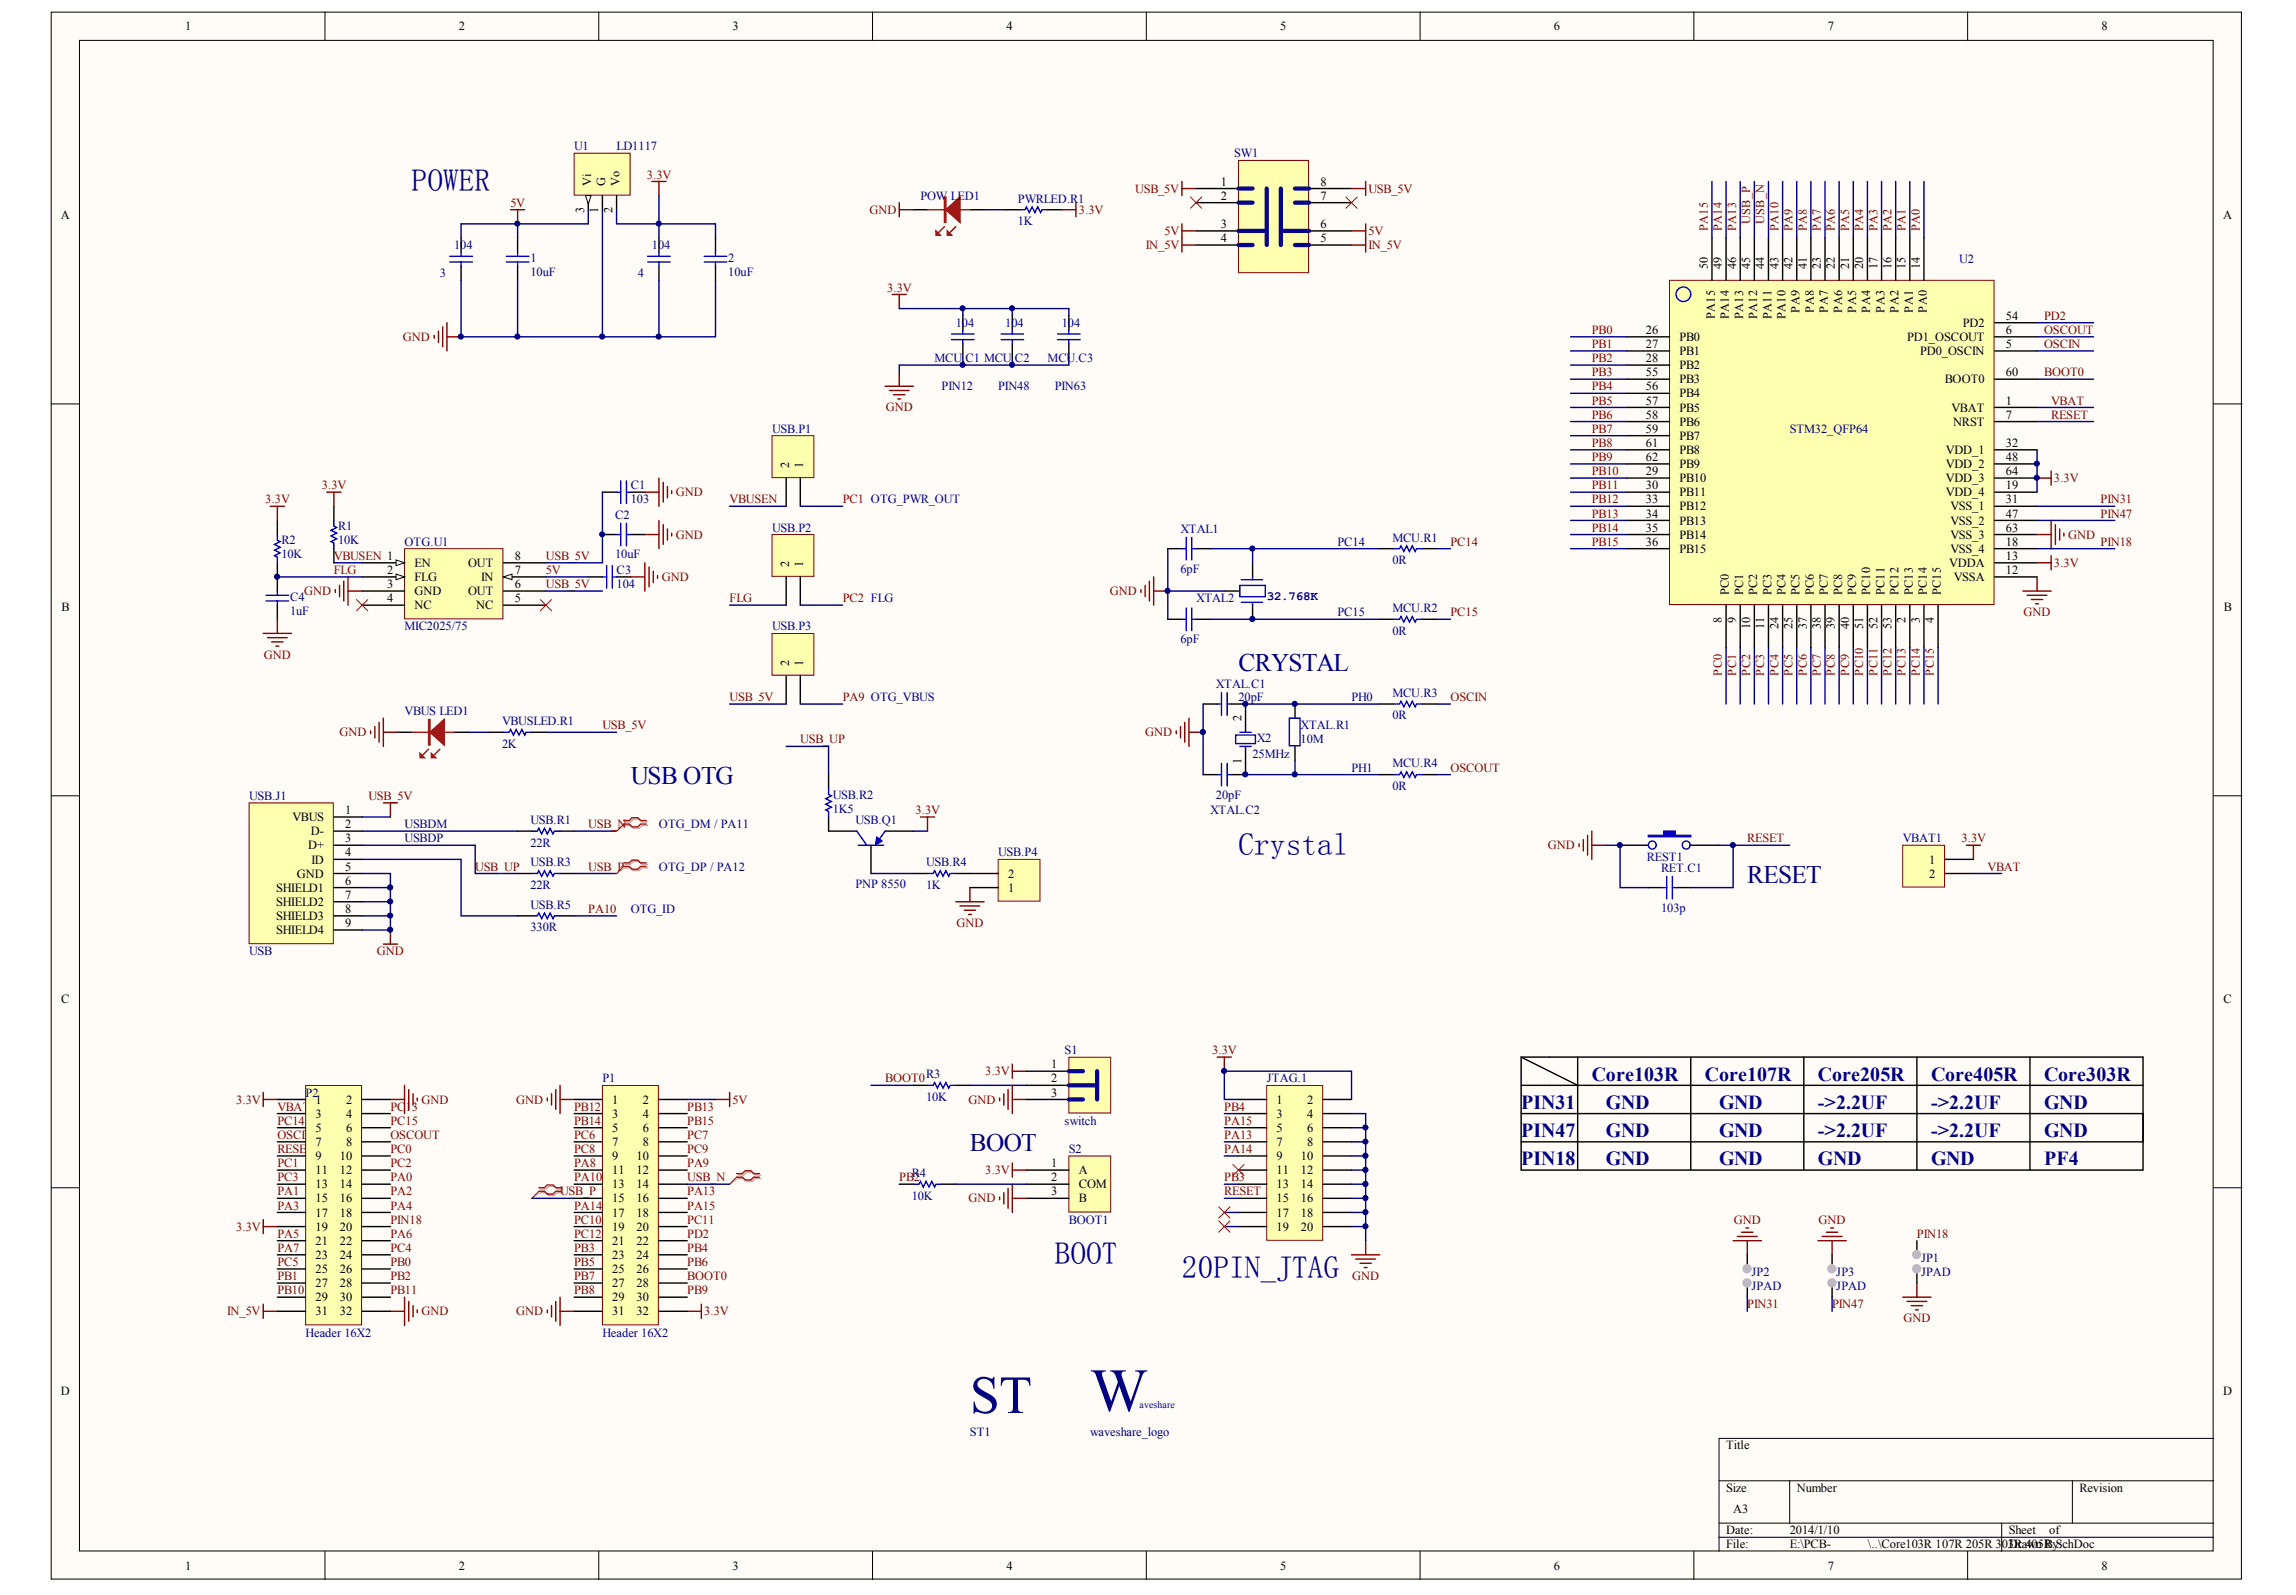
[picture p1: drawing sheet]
<svg xmlns="http://www.w3.org/2000/svg" width="288mm" height="200mm" viewBox="0 0 288 200" stroke-linecap="round" stroke-linejoin="round" font-family="sans-serif">
<defs><g id="words">
<text font-size="7.7" fill="#000080" x="136.7" y="176.9">W</text>
<text font-size="6.7" fill="#000080" x="121.6" y="177.2">ST</text>
<g font-size="3.9" fill="#000080">
<text x="51.6" y="23.9">POWER</text>
<text x="155.3" y="107.2">Crystal</text>
<text x="132.2" y="158.5">BOOT</text>
<text x="148.2" y="160.3">20PIN_JTAG</text>
</g>
<g font-size="3.2" fill="#000080">
<text x="155.3" y="84.1">CRYSTAL</text>
<text x="79.1" y="98.3">USB OTG</text>
<text x="219.1" y="110.7">RESET</text>
<text x="121.6" y="144.3">BOOT</text>
</g>
<g font-size="2.5" fill="#000080">
<text x="199.6" y="135.5">Core103R</text>
<text x="213.8" y="135.5">Core107R</text>
<text x="227.9" y="135.5">Core205R</text>
<text x="242.1" y="135.5">Core405R</text>
<text x="256.3" y="135.5">Core303R</text>
<text x="190.7" y="139.1">PIN31</text>
<text x="190.7" y="142.6">PIN47</text>
<text x="201.3" y="139.1">GND</text>
<text x="201.3" y="142.6">GND</text>
<text x="215.5" y="139.1">GND</text>
<text x="215.5" y="142.6">GND</text>
<text x="227.9" y="142.6">-&gt;2.2UF</text>
<text x="227.9" y="139.1">-&gt;2.2UF</text>
<text x="242.1" y="142.6">-&gt;2.2UF</text>
<text x="242.1" y="139.1">-&gt;2.2UF</text>
<text x="256.3" y="139.1">GND</text>
<text x="256.3" y="142.6">GND</text>
<text x="190.7" y="146.1">PIN18</text>
<text x="201.3" y="146.1">GND</text>
<text x="215.5" y="146.1">GND</text>
<text x="227.9" y="146.1">GND</text>
<text x="242.1" y="146.1">GND</text>
<text x="256.3" y="146.1">PF4</text>
</g>
<g font-size="1.6">
<text x="23.2" y="3.8">1</text>
<text x="57.5" y="3.8">2</text>
<text x="91.9" y="3.8">3</text>
<text x="126.2" y="3.8">4</text>
<text x="160.5" y="3.8">5</text>
<text x="194.8" y="3.8">6</text>
<text x="229.2" y="3.8">7</text>
<text x="263.5" y="3.8">8</text>
<text x="153.1" y="23.3">1</text>
<text x="165.6" y="23.3">8</text>
<text x="7.6" y="27.5">A</text>
<text x="153.1" y="25">2</text>
<text x="153.1" y="28.6">3</text>
<text x="165.6" y="28.6">6</text>
<text x="165.6" y="25">7</text>
<text x="278.8" y="27.5">A</text>
<text x="153.1" y="30.4">4</text>
<text x="165.6" y="30.4">5</text>
<text x="206.3" y="41.9">26</text>
<text x="246.1" y="41">PD2</text>
<text x="251.5" y="41.9">6</text>
<text x="251.5" y="40.1">54</text>
<text x="206.3" y="43.6">27</text>
<text x="206.3" y="45.4">28</text>
<text x="206.3" y="47.2">55</text>
<text x="210.6" y="42.8">PB0</text>
<text x="210.6" y="44.5">PB1</text>
<text x="210.6" y="46.3">PB2</text>
<text x="239.1" y="42.8">PD1_OSCOUT</text>
<text x="240.7" y="44.5">PD0_OSCIN</text>
<text x="251.5" y="43.6">5</text>
<text x="251.5" y="47.2">60</text>
<text x="206.3" y="49">56</text>
<text x="206.3" y="50.7">57</text>
<text x="206.3" y="52.5">58</text>
<text x="210.6" y="48.1">PB3</text>
<text x="210.6" y="49.8">PB4</text>
<text x="210.6" y="51.6">PB5</text>
<text x="210.6" y="53.4">PB6</text>
<text x="243.8" y="48.1">BOOT0</text>
<text x="244.7" y="51.6">VBAT</text>
<text x="244.9" y="53.4">NRST</text>
<text x="251.5" y="50.7">1</text>
<text x="251.5" y="52.5">7</text>
<text x="206.3" y="59.6">29</text>
<text x="206.3" y="54.3">59</text>
<text x="206.3" y="56">61</text>
<text x="206.3" y="57.8">62</text>
<text x="210.6" y="55.2">PB7</text>
<text x="210.6" y="56.9">PB8</text>
<text x="210.6" y="58.7">PB9</text>
<text x="244" y="56.9">VDD_1</text>
<text x="244" y="58.7">VDD_2</text>
<text x="251.5" y="56">32</text>
<text x="251.5" y="57.8">48</text>
<text x="251.5" y="59.6">64</text>
<text x="206.3" y="61.4">30</text>
<text x="206.3" y="63.1">33</text>
<text x="206.3" y="64.9">34</text>
<text x="210.6" y="60.5">PB10</text>
<text x="210.6" y="62.2">PB11</text>
<text x="210.6" y="64">PB12</text>
<text x="210.6" y="65.8">PB13</text>
<text x="244" y="62.2">VDD_4</text>
<text x="244" y="60.5">VDD_3</text>
<text x="244.5" y="64">VSS_1</text>
<text x="244.5" y="65.8">VSS_2</text>
<text x="251.5" y="61.4">19</text>
<text x="251.5" y="63.1">31</text>
<text x="251.5" y="64.9">47</text>
<text x="48.5" y="72">2</text>
<text x="52" y="71.1">EN</text>
<text x="58.7" y="71.1">OUT</text>
<text x="64.5" y="70.2">8</text>
<text x="64.5" y="72">7</text>
<text x="206.3" y="66.7">35</text>
<text x="206.3" y="68.4">36</text>
<text x="210.6" y="67.6">PB14</text>
<text x="210.6" y="69.3">PB15</text>
<text x="244.4" y="71.1">VDDA</text>
<text x="244.5" y="69.3">VSS_4</text>
<text x="244.5" y="67.6">VSS_3</text>
<text x="251.5" y="72">12</text>
<text x="251.5" y="70.2">13</text>
<text x="251.5" y="68.4">18</text>
<text x="251.5" y="66.7">63</text>
<text x="7.7" y="76.6">B</text>
<text x="48.5" y="73.8">3</text>
<text x="48.5" y="75.5">4</text>
<text x="52" y="72.9">FLG</text>
<text x="52" y="74.6">GND</text>
<text x="52" y="76.4">NC</text>
<text x="58.7" y="74.6">OUT</text>
<text x="59.7" y="76.4">NC</text>
<text x="60.3" y="72.9">IN</text>
<text x="64.5" y="73.8">6</text>
<text x="64.5" y="75.5">5</text>
<text x="245" y="72.9">VSSA</text>
<text x="278.8" y="76.6">B</text>
<text x="36.7" y="103">VBUS</text>
<text x="38.7" y="106.5">D+</text>
<text x="39" y="104.8">D-</text>
<text x="43.3" y="102.1">1</text>
<text x="43.3" y="103.9">2</text>
<text x="43.3" y="105.6">3</text>
<text x="43.3" y="107.4">4</text>
<text x="34.6" y="111.8">SHIELD1</text>
<text x="34.6" y="113.6">SHIELD2</text>
<text x="37.2" y="110.1">GND</text>
<text x="39.1" y="108.3">ID</text>
<text x="43.3" y="109.2">5</text>
<text x="43.3" y="110.9">6</text>
<text x="43.3" y="112.7">7</text>
<text x="126.4" y="111.8">1</text>
<text x="126.4" y="110.1">2</text>
<text x="241.9" y="108.3">1</text>
<text x="241.9" y="110.1">2</text>
<text x="34.6" y="115.4">SHIELD3</text>
<text x="34.6" y="117.1">SHIELD4</text>
<text x="43.3" y="114.5">8</text>
<text x="43.3" y="116.3">9</text>
<text x="7.7" y="125.8">C</text>
<text x="278.8" y="125.8">C</text>
<text x="131.8" y="134">1</text>
<text x="131.8" y="135.7">2</text>
<text x="131.8" y="137.5">3</text>
<text x="39.6" y="138.4">1</text>
<text x="39.6" y="140.2">3</text>
<text x="39.6" y="141.9">5</text>
<text x="39.6" y="143.7">7</text>
<text x="43.4" y="138.4">2</text>
<text x="43.4" y="140.2">4</text>
<text x="43.4" y="141.9">6</text>
<text x="43.4" y="143.7">8</text>
<text x="76.8" y="138.4">1</text>
<text x="76.8" y="140.2">3</text>
<text x="76.8" y="141.9">5</text>
<text x="76.8" y="143.7">7</text>
<text x="80.6" y="138.4">2</text>
<text x="80.6" y="140.2">4</text>
<text x="80.6" y="141.9">6</text>
<text x="80.6" y="143.7">8</text>
<text x="160.1" y="138.4">1</text>
<text x="160.1" y="140.2">3</text>
<text x="160.1" y="141.9">5</text>
<text x="160.1" y="143.7">7</text>
<text x="163.9" y="138.4">2</text>
<text x="163.9" y="140.2">4</text>
<text x="163.9" y="141.9">6</text>
<text x="163.9" y="143.7">8</text>
<text x="39.6" y="145.5">9</text>
<text x="39.6" y="147.3">11</text>
<text x="39.6" y="149">13</text>
<text x="42.6" y="145.5">10</text>
<text x="42.6" y="147.3">12</text>
<text x="42.6" y="149">14</text>
<text x="76.8" y="145.5">9</text>
<text x="76.8" y="147.3">11</text>
<text x="76.8" y="149">13</text>
<text x="79.8" y="145.5">10</text>
<text x="79.8" y="147.3">12</text>
<text x="79.8" y="149">14</text>
<text x="131.8" y="146.4">1</text>
<text x="131.8" y="148.1">2</text>
<text x="131.8" y="149.9">3</text>
<text x="135.2" y="147.3">A</text>
<text x="135.2" y="149">COM</text>
<text x="160.1" y="145.5">9</text>
<text x="160.1" y="147.3">11</text>
<text x="160.1" y="149">13</text>
<text x="163.1" y="145.5">10</text>
<text x="163.1" y="147.3">12</text>
<text x="163.1" y="149">14</text>
<text x="39.6" y="150.8">15</text>
<text x="39.6" y="152.6">17</text>
<text x="39.6" y="154.3">19</text>
<text x="42.6" y="150.8">16</text>
<text x="42.6" y="152.6">18</text>
<text x="42.6" y="154.3">20</text>
<text x="76.8" y="150.8">15</text>
<text x="76.8" y="152.6">17</text>
<text x="76.8" y="154.3">19</text>
<text x="79.8" y="150.8">16</text>
<text x="79.8" y="152.6">18</text>
<text x="79.8" y="154.3">20</text>
<text x="135.2" y="150.8">B</text>
<text x="160.1" y="150.8">15</text>
<text x="160.1" y="152.6">17</text>
<text x="160.1" y="154.3">19</text>
<text x="163.1" y="150.8">16</text>
<text x="163.1" y="152.6">18</text>
<text x="163.1" y="154.3">20</text>
<text x="39.6" y="156.1">21</text>
<text x="39.6" y="157.9">23</text>
<text x="39.6" y="159.7">25</text>
<text x="39.6" y="161.4">27</text>
<text x="42.6" y="156.1">22</text>
<text x="42.6" y="157.9">24</text>
<text x="42.6" y="159.7">26</text>
<text x="42.6" y="161.4">28</text>
<text x="76.8" y="156.1">21</text>
<text x="76.8" y="157.9">23</text>
<text x="76.8" y="159.7">25</text>
<text x="76.8" y="161.4">27</text>
<text x="79.8" y="156.1">22</text>
<text x="79.8" y="157.9">24</text>
<text x="79.8" y="159.7">26</text>
<text x="79.8" y="161.4">28</text>
<text x="39.6" y="163.2">29</text>
<text x="39.6" y="165">31</text>
<text x="42.6" y="163.2">30</text>
<text x="42.6" y="165">32</text>
<text x="76.8" y="163.2">29</text>
<text x="76.8" y="165">31</text>
<text x="79.8" y="163.2">30</text>
<text x="79.8" y="165">32</text>
<text x="7.6" y="174.9">D</text>
<text x="278.8" y="174.9">D</text>
<text x="216.4" y="181.8">Title</text>
<text x="216.4" y="187.1">Size</text>
<text x="217.3" y="189.7">A3</text>
<text x="225.3" y="187.1">Number</text>
<text x="260.7" y="187.1">Revision</text>
<text x="23.2" y="196.8">1</text>
<text x="57.5" y="196.8">2</text>
<text x="91.9" y="196.8">3</text>
<text x="126.2" y="196.8">4</text>
<text x="160.5" y="196.8">5</text>
<text x="194.8" y="196.8">6</text>
<text x="216.4" y="192.4">Date:</text>
<text x="216.4" y="194.2">File:</text>
<text x="224.4" y="192.4">2014/1/10</text>
<text x="224.4" y="194.2">E:\PCB-</text>
<text x="229.2" y="196.8">7</text>
<text x="234.2" y="194.2">\..\Core103R 107R 205R 303Drawn By:</text>
<text x="251.9" y="192.4">Sheet</text>
<text x="252.5" y="194.2">R 405R.SchDoc</text>
<text x="256.9" y="192.4">of</text>
<text x="263.5" y="196.8">8</text>
</g>
<g font-size="1.6" fill="#000080">
<text x="72" y="18.9">U1</text>
<text x="77.3" y="18.9">LD1117</text>
<text x="154.7" y="19.7">SW1</text>
<text x="115.4" y="25">POW</text>
<text x="119.2" y="25">LED1</text>
<text x="127.6" y="25.4">PWRLED.R1</text>
<text x="127.6" y="28.2">1K</text>
<text x="55.2" y="34.8">3</text>
<text x="56.9" y="31.2">104</text>
<text x="66.5" y="32.8">1</text>
<text x="66.5" y="34.6">10uF</text>
<text x="80" y="34.8">4</text>
<text x="81.7" y="31.2">104</text>
<text x="91.3" y="32.8">2</text>
<text x="91.3" y="34.6">10uF</text>
<text x="245.7" y="33">U2</text>
<text x="119.8" y="41">104</text>
<text x="126" y="41">104</text>
<text x="133.1" y="41">104</text>
<text x="117.2" y="45.4">MCU.C1 MCU.C2</text>
<text x="131.4" y="45.4">MCU.C3</text>
<text x="118.1" y="49">PIN12</text>
<text x="125.1" y="49">PIN48</text>
<text x="132.2" y="49">PIN63</text>
<text x="96.8" y="54.3">USB.P1</text>
<text x="224.4" y="54.3">STM32_QFP64</text>
<text x="77.1" y="65.1">C2</text>
<text x="79.1" y="61.4">C1</text>
<text x="79.1" y="63.1">103</text>
<text x="35.3" y="68.3">R2</text>
<text x="35.3" y="70">10K</text>
<text x="42.4" y="66.5">R1</text>
<text x="42.4" y="68.3">10K</text>
<text x="50.7" y="68.4">OTG.U1</text>
<text x="77.1" y="70">10uF</text>
<text x="77.3" y="72">C3</text>
<text x="96.8" y="66.7">USB.P2</text>
<text x="148" y="66.8">XTAL1</text>
<text x="148" y="71.8">6pF</text>
<text x="167.7" y="68.4">PC14</text>
<text x="174.6" y="67.9">MCU.R1</text>
<text x="174.6" y="70.7">0R</text>
<text x="36.4" y="75.3">C4</text>
<text x="36.4" y="77.1">1uF</text>
<text x="77.3" y="73.8">104</text>
<text x="150" y="75.5">XTAL2</text>
<text x="158.8" y="75.3">32.768K</text>
<text x="167.7" y="77.3">PC15</text>
<text x="174.6" y="76.8">MCU.R2</text>
<text x="50.7" y="79.1">MIC2025/75</text>
<text x="96.8" y="79.1">USB.P3</text>
<text x="148" y="80.7">6pF</text>
<text x="174.6" y="79.6">0R</text>
<text x="50.7" y="89.7">VBUS LED1</text>
<text x="152.4" y="86.3">XTAL.C1</text>
<text x="155.3" y="87.9">20pF</text>
<text x="169.5" y="87.9">PH0</text>
<text x="174.6" y="87.4">MCU.R3</text>
<text x="62.9" y="90.9">VBUSLED.R1</text>
<text x="62.9" y="93.8">2K</text>
<text x="157" y="95">25MHz</text>
<text x="157.6" y="93.1">X2</text>
<text x="163.1" y="93.2">10M</text>
<text x="163.1" y="91.5">XTAL.R1</text>
<text x="174.6" y="90.2">0R</text>
<text x="31.2" y="100.3">USB.J1</text>
<text x="104.4" y="101.9">1K5</text>
<text x="104.4" y="100.1">USB.R2</text>
<text x="152.4" y="100.1">20pF</text>
<text x="169.5" y="96.8">PH1</text>
<text x="174.6" y="96.2">MCU.R4</text>
<text x="174.6" y="99.1">0R</text>
<text x="50.7" y="103.9">USBDM</text>
<text x="50.7" y="105.6">USBDP</text>
<text x="66.5" y="103.3">USB.R1</text>
<text x="66.5" y="106.2">22R</text>
<text x="82.6" y="103.9">OTG_DM / PA11</text>
<text x="107.3" y="103.3">USB.Q1</text>
<text x="125.1" y="107.4">USB.P4</text>
<text x="151.7" y="102.1">XTAL.C2</text>
<text x="206.5" y="107.9">REST1</text>
<text x="238.6" y="105.6">VBAT1</text>
<text x="66.5" y="108.6">USB.R3</text>
<text x="66.5" y="111.5">22R</text>
<text x="66.5" y="114">USB.R5</text>
<text x="82.6" y="109.2">OTG_DP / PA12</text>
<text x="107.3" y="111.3">PNP 8550</text>
<text x="116.1" y="108.6">USB.R4</text>
<text x="116.1" y="111.5">1K</text>
<text x="208.3" y="109.4">RET.C1</text>
<text x="31.2" y="119.8">USB</text>
<text x="66.5" y="116.8">330R</text>
<text x="79.1" y="114.5">OTG_ID</text>
<text x="208.3" y="114.3">103p</text>
<text x="38.3" y="137.5">P2</text>
<text x="75.5" y="135.7">P1</text>
<text x="116.1" y="135.2">R3</text>
<text x="133.5" y="132.2">S1</text>
<text x="158.8" y="135.7">JTAG.1</text>
<text x="116.1" y="138">10K</text>
<text x="133.5" y="141.1">switch</text>
<text x="114.3" y="147.6">R4</text>
<text x="134" y="144.6">S2</text>
<text x="114.3" y="150.4">10K</text>
<text x="134" y="153.5">BOOT1</text>
<text x="219.6" y="160">JP2</text>
<text x="219.6" y="161.8">JPAD</text>
<text x="230.2" y="160">JP3</text>
<text x="230.2" y="161.8">JPAD</text>
<text x="240.9" y="158.2">JP1</text>
<text x="240.9" y="160">JPAD</text>
<text x="38.3" y="167.6">Header 16X2</text>
<text x="75.5" y="167.6">Header 16X2</text>
<text x="121.6" y="180">ST1</text>
<text x="136.7" y="180">waveshare_logo</text>
</g>
<g font-size="1.6" fill="#800000">
<text x="81.1" y="22.4">3.3V</text>
<text x="64" y="25.9">5V</text>
<text x="109" y="26.8">GND</text>
<text x="135.2" y="26.8">3.3V</text>
<text x="142.3" y="24.2">USB_5V</text>
<text x="146" y="29.5">5V</text>
<text x="171.6" y="24.2">USB_5V</text>
<text x="171.6" y="29.5">5V</text>
<text x="143.7" y="31.2">IN_5V</text>
<text x="171.6" y="31.2">IN_5V</text>
<text x="111.2" y="36.6">3.3V</text>
<text x="199.6" y="41.9">PB0</text>
<text x="256.3" y="41.9">OSCOUT</text>
<text x="256.3" y="40.1">PD2</text>
<text x="50.5" y="42.8">GND</text>
<text x="199.6" y="43.6">PB1</text>
<text x="199.6" y="45.4">PB2</text>
<text x="199.6" y="47.2">PB3</text>
<text x="256.3" y="43.6">OSCIN</text>
<text x="256.3" y="47.2">BOOT0</text>
<text x="111.1" y="51.6">GND</text>
<text x="199.6" y="49">PB4</text>
<text x="199.6" y="50.7">PB5</text>
<text x="199.6" y="52.5">PB6</text>
<text x="257.2" y="50.7">VBAT</text>
<text x="257.2" y="52.5">RESET</text>
<text x="199.6" y="54.3">PB7</text>
<text x="199.6" y="56">PB8</text>
<text x="199.6" y="57.8">PB9</text>
<text x="199.6" y="59.6">PB10</text>
<text x="33.3" y="63.1">3.3V</text>
<text x="40.4" y="61.4">3.3V</text>
<text x="84.7" y="62.2">GND</text>
<text x="91.5" y="63.1">VBUSEN</text>
<text x="105.7" y="63.1">PC1 OTG_PWR_OUT</text>
<text x="199.6" y="61.4">PB11</text>
<text x="199.6" y="63.1">PB12</text>
<text x="199.6" y="64.9">PB13</text>
<text x="257.5" y="60.5">3.3V</text>
<text x="263.4" y="63.1">PIN31</text>
<text x="263.4" y="64.9">PIN47</text>
<text x="41.9" y="70.2">VBUSEN 1</text>
<text x="41.9" y="72">FLG</text>
<text x="68.4" y="72">5V</text>
<text x="68.4" y="70.2">USB_5V</text>
<text x="84.7" y="67.6">GND</text>
<text x="181.9" y="68.4">PC14</text>
<text x="199.6" y="66.7">PB14</text>
<text x="199.6" y="68.4">PB15</text>
<text x="257.5" y="71.1">3.3V</text>
<text x="259.3" y="67.6">GND</text>
<text x="263.4" y="68.4">PIN18</text>
<text x="38.1" y="74.6">GND</text>
<text x="68.4" y="73.8">USB_5V</text>
<text x="83" y="72.9">GND</text>
<text x="91.5" y="75.5">FLG</text>
<text x="105.7" y="75.5">PC2 FLG</text>
<text x="139.1" y="74.6">GND</text>
<text x="181.9" y="77.3">PC15</text>
<text x="253.7" y="77.3">GND</text>
<text x="33.1" y="82.6">GND</text>
<text x="91.5" y="87.9">USB_5V</text>
<text x="105.7" y="87.9">PA9 OTG_VBUS</text>
<text x="181.9" y="87.9">OSCIN</text>
<text x="42.6" y="92.4">GND</text>
<text x="75.5" y="91.5">USB_5V</text>
<text x="100.3" y="93.2">USB_UP</text>
<text x="143.6" y="92.4">GND</text>
<text x="46.2" y="100.3">USB_5V</text>
<text x="181.9" y="96.8">OSCOUT</text>
<text x="73.8" y="103.9">USB_N</text>
<text x="114.8" y="102.1">3.3V</text>
<text x="194.1" y="106.5">GND</text>
<text x="219.1" y="105.6">RESET</text>
<text x="245.9" y="105.6">3.3V</text>
<text x="59.6" y="109.2">USB_UP</text>
<text x="73.8" y="109.2">USB_P</text>
<text x="249.2" y="109.2">VBAT</text>
<text x="47.3" y="119.8">GND</text>
<text x="73.8" y="114.5">PA10</text>
<text x="119.9" y="116.2">GND</text>
<text x="111" y="135.7">BOOT0</text>
<text x="123.5" y="134.9">3.3V</text>
<text x="152" y="132.2">3.3V</text>
<text x="29.6" y="138.4">3.3V</text>
<text x="34.8" y="141.1">PC14</text>
<text x="34.8" y="139.3">VBAT</text>
<text x="34.8" y="142.8">OSCIN</text>
<text x="48.9" y="139.3">PC13</text>
<text x="48.9" y="141.1">PC15</text>
<text x="48.9" y="142.8">OSCOUT</text>
<text x="52.8" y="138.4">GND</text>
<text x="64.7" y="138.4">GND</text>
<text x="72" y="142.8">PC6</text>
<text x="72" y="139.3">PB12</text>
<text x="72" y="141.1">PB14</text>
<text x="86.2" y="142.8">PC7</text>
<text x="86.2" y="139.3">PB13</text>
<text x="86.2" y="141.1">PB15</text>
<text x="91.8" y="138.4">5V</text>
<text x="121.4" y="138.4">GND</text>
<text x="153.5" y="142.8">PA13</text>
<text x="153.5" y="141.1">PA15</text>
<text x="153.5" y="139.3">PB4</text>
<text x="34.8" y="146.4">PC1</text>
<text x="34.8" y="148.1">PC3</text>
<text x="34.8" y="149.9">PA1</text>
<text x="34.8" y="144.6">RESE</text>
<text x="38.4" y="144.6">T</text>
<text x="48.9" y="144.6">PC0</text>
<text x="48.9" y="146.4">PC2</text>
<text x="48.9" y="148.1">PA0</text>
<text x="48.9" y="149.9">PA2</text>
<text x="70.2" y="149.9">USB_P</text>
<text x="72" y="144.6">PC8</text>
<text x="72" y="146.4">PA8</text>
<text x="72" y="148.1">PA10</text>
<text x="86.2" y="144.6">PC9</text>
<text x="86.2" y="146.4">PA9</text>
<text x="86.2" y="149.9">PA13</text>
<text x="86.2" y="148.1">USB_N</text>
<text x="112.7" y="148.1">PB2</text>
<text x="123.5" y="147.3">3.3V</text>
<text x="153.5" y="149.9">RESET</text>
<text x="153.5" y="144.6">PA14</text>
<text x="153.5" y="148.1">PB3</text>
<text x="29.6" y="154.3">3.3V</text>
<text x="34.8" y="151.7">PA3</text>
<text x="34.8" y="155.2">PA5</text>
<text x="48.9" y="151.7">PA4</text>
<text x="48.9" y="155.2">PA6</text>
<text x="48.9" y="153.5">PIN18</text>
<text x="72" y="155.2">PC12</text>
<text x="72" y="151.7">PA14</text>
<text x="72" y="153.5">PC10</text>
<text x="86.2" y="153.5">PC11</text>
<text x="86.2" y="151.7">PA15</text>
<text x="86.2" y="155.2">PD2</text>
<text x="121.4" y="150.8">GND</text>
<text x="217.4" y="153.5">GND</text>
<text x="228" y="153.5">GND</text>
<text x="240.3" y="155.2">PIN18</text>
<text x="34.8" y="158.8">PC5</text>
<text x="34.8" y="157">PA7</text>
<text x="34.8" y="160.5">PB1</text>
<text x="48.9" y="157">PC4</text>
<text x="48.9" y="158.8">PB0</text>
<text x="48.9" y="160.5">PB2</text>
<text x="72" y="158.8">PB5</text>
<text x="72" y="160.5">PB7</text>
<text x="72" y="157">PB3</text>
<text x="86.2" y="157">PB4</text>
<text x="86.2" y="158.8">PB6</text>
<text x="86.2" y="160.5">BOOT0</text>
<text x="169.5" y="160.5">GND</text>
<text x="28.5" y="165">IN_5V</text>
<text x="34.8" y="162.3">PB10</text>
<text x="48.9" y="162.3">PB11</text>
<text x="52.8" y="165">GND</text>
<text x="64.7" y="165">GND</text>
<text x="72" y="162.3">PB8</text>
<text x="86.2" y="162.3">PB9</text>
<text x="88.3" y="165">3.3V</text>
<text x="219.1" y="164.1">PIN31</text>
<text x="229.7" y="164.1">PIN47</text>
<text x="238.7" y="165.8">GND</text>
</g>
<g font-size="1.5">
<text x="74.1" y="23.3" transform="rotate(-90 74.1 23.3)">Vi</text>
<text x="75.9" y="23.3" transform="rotate(-90 75.9 23.3)">G</text>
<text x="77.7" y="23.3" transform="rotate(-90 77.7 23.3)">Vo</text>
<text x="73.2" y="26.7" transform="rotate(-90 73.2 26.7)">3</text>
<text x="75" y="26.7" transform="rotate(-90 75 26.7)">1</text>
<text x="76.8" y="26.7" transform="rotate(-90 76.8 26.7)">2</text>
<text x="214.1" y="33.7" transform="rotate(-90 214.1 33.7)">50</text>
<text x="215.9" y="33.7" transform="rotate(-90 215.9 33.7)">49</text>
<text x="217.7" y="33.7" transform="rotate(-90 217.7 33.7)">46</text>
<text x="219.4" y="33.7" transform="rotate(-90 219.4 33.7)">45</text>
<text x="221.2" y="33.7" transform="rotate(-90 221.2 33.7)">44</text>
<text x="223" y="33.7" transform="rotate(-90 223 33.7)">43</text>
<text x="224.7" y="33.7" transform="rotate(-90 224.7 33.7)">42</text>
<text x="226.5" y="33.7" transform="rotate(-90 226.5 33.7)">41</text>
<text x="228.3" y="33.7" transform="rotate(-90 228.3 33.7)">23</text>
<text x="230.1" y="33.7" transform="rotate(-90 230.1 33.7)">22</text>
<text x="231.8" y="33.7" transform="rotate(-90 231.8 33.7)">21</text>
<text x="233.6" y="33.7" transform="rotate(-90 233.6 33.7)">20</text>
<text x="235.4" y="33.7" transform="rotate(-90 235.4 33.7)">17</text>
<text x="237.2" y="33.7" transform="rotate(-90 237.2 33.7)">16</text>
<text x="238.9" y="33.7" transform="rotate(-90 238.9 33.7)">15</text>
<text x="240.7" y="33.7" transform="rotate(-90 240.7 33.7)">14</text>
<text x="215" y="40" transform="rotate(-90 215 40)">PA15</text>
<text x="216.8" y="40" transform="rotate(-90 216.8 40)">PA14</text>
<text x="218.5" y="40" transform="rotate(-90 218.5 40)">PA13</text>
<text x="220.3" y="40" transform="rotate(-90 220.3 40)">PA12</text>
<text x="222.1" y="40" transform="rotate(-90 222.1 40)">PA11</text>
<text x="223.9" y="40" transform="rotate(-90 223.9 40)">PA10</text>
<text x="225.6" y="39.2" transform="rotate(-90 225.6 39.2)">PA9</text>
<text x="227.4" y="39.2" transform="rotate(-90 227.4 39.2)">PA8</text>
<text x="229.2" y="39.2" transform="rotate(-90 229.2 39.2)">PA7</text>
<text x="231" y="39.2" transform="rotate(-90 231 39.2)">PA6</text>
<text x="232.7" y="39.2" transform="rotate(-90 232.7 39.2)">PA5</text>
<text x="234.5" y="39.2" transform="rotate(-90 234.5 39.2)">PA4</text>
<text x="236.3" y="39.2" transform="rotate(-90 236.3 39.2)">PA3</text>
<text x="238" y="39.2" transform="rotate(-90 238 39.2)">PA2</text>
<text x="239.8" y="39.2" transform="rotate(-90 239.8 39.2)">PA1</text>
<text x="241.6" y="39.2" transform="rotate(-90 241.6 39.2)">PA0</text>
<text x="98.9" y="58.7" transform="rotate(-90 98.9 58.7)">2</text>
<text x="100.7" y="58.7" transform="rotate(-90 100.7 58.7)">1</text>
<text x="98.9" y="71.1" transform="rotate(-90 98.9 71.1)">2</text>
<text x="100.7" y="71.1" transform="rotate(-90 100.7 71.1)">1</text>
<text x="216.8" y="74.7" transform="rotate(-90 216.8 74.7)">PC0</text>
<text x="218.5" y="74.7" transform="rotate(-90 218.5 74.7)">PC1</text>
<text x="220.3" y="74.7" transform="rotate(-90 220.3 74.7)">PC2</text>
<text x="222.1" y="74.7" transform="rotate(-90 222.1 74.7)">PC3</text>
<text x="223.9" y="74.7" transform="rotate(-90 223.9 74.7)">PC4</text>
<text x="225.6" y="74.7" transform="rotate(-90 225.6 74.7)">PC5</text>
<text x="227.4" y="74.7" transform="rotate(-90 227.4 74.7)">PC6</text>
<text x="229.2" y="74.7" transform="rotate(-90 229.2 74.7)">PC7</text>
<text x="231" y="74.7" transform="rotate(-90 231 74.7)">PC8</text>
<text x="232.7" y="74.7" transform="rotate(-90 232.7 74.7)">PC9</text>
<text x="234.5" y="74.7" transform="rotate(-90 234.5 74.7)">PC10</text>
<text x="236.3" y="74.7" transform="rotate(-90 236.3 74.7)">PC11</text>
<text x="238" y="74.7" transform="rotate(-90 238 74.7)">PC12</text>
<text x="239.8" y="74.7" transform="rotate(-90 239.8 74.7)">PC13</text>
<text x="241.6" y="74.7" transform="rotate(-90 241.6 74.7)">PC14</text>
<text x="243.4" y="74.7" transform="rotate(-90 243.4 74.7)">PC15</text>
<text x="98.9" y="83.5" transform="rotate(-90 98.9 83.5)">2</text>
<text x="100.7" y="83.5" transform="rotate(-90 100.7 83.5)">1</text>
<text x="215.9" y="78.1" transform="rotate(-90 215.9 78.1)">8</text>
<text x="217.7" y="78.1" transform="rotate(-90 217.7 78.1)">9</text>
<text x="219.4" y="78.9" transform="rotate(-90 219.4 78.9)">10</text>
<text x="221.2" y="78.9" transform="rotate(-90 221.2 78.9)">11</text>
<text x="223" y="78.9" transform="rotate(-90 223 78.9)">24</text>
<text x="224.7" y="78.9" transform="rotate(-90 224.7 78.9)">25</text>
<text x="226.5" y="78.9" transform="rotate(-90 226.5 78.9)">37</text>
<text x="228.3" y="78.9" transform="rotate(-90 228.3 78.9)">38</text>
<text x="230.1" y="78.9" transform="rotate(-90 230.1 78.9)">39</text>
<text x="231.8" y="78.9" transform="rotate(-90 231.8 78.9)">40</text>
<text x="233.6" y="78.9" transform="rotate(-90 233.6 78.9)">51</text>
<text x="235.4" y="78.9" transform="rotate(-90 235.4 78.9)">52</text>
<text x="237.2" y="78.9" transform="rotate(-90 237.2 78.9)">53</text>
<text x="238.9" y="78.1" transform="rotate(-90 238.9 78.1)">2</text>
<text x="240.7" y="78.1" transform="rotate(-90 240.7 78.1)">3</text>
<text x="242.5" y="78.1" transform="rotate(-90 242.5 78.1)">4</text>
<text x="155.6" y="95.8" transform="rotate(-90 155.6 95.8)">1</text>
<text x="155.6" y="90.4" transform="rotate(-90 155.6 90.4)">2</text>
</g>
<g font-size="1.5" fill="#800000">
<text x="214.1" y="29" transform="rotate(-90 214.1 29)">PA15</text>
<text x="215.9" y="29" transform="rotate(-90 215.9 29)">PA14</text>
<text x="217.7" y="29" transform="rotate(-90 217.7 29)">PA13</text>
<text x="219.4" y="28.1" transform="rotate(-90 219.4 28.1)">USB_P</text>
<text x="221.2" y="28.1" transform="rotate(-90 221.2 28.1)">USB_N</text>
<text x="223" y="29" transform="rotate(-90 223 29)">PA10</text>
<text x="224.7" y="29" transform="rotate(-90 224.7 29)">PA9</text>
<text x="226.5" y="29" transform="rotate(-90 226.5 29)">PA8</text>
<text x="228.3" y="29" transform="rotate(-90 228.3 29)">PA7</text>
<text x="230.1" y="29" transform="rotate(-90 230.1 29)">PA6</text>
<text x="231.8" y="29" transform="rotate(-90 231.8 29)">PA5</text>
<text x="233.6" y="29" transform="rotate(-90 233.6 29)">PA4</text>
<text x="235.4" y="29" transform="rotate(-90 235.4 29)">PA3</text>
<text x="237.2" y="29" transform="rotate(-90 237.2 29)">PA2</text>
<text x="238.9" y="29" transform="rotate(-90 238.9 29)">PA1</text>
<text x="240.7" y="29" transform="rotate(-90 240.7 29)">PA0</text>
<text x="215.9" y="84.7" transform="rotate(-90 215.9 84.7)">PC0</text>
<text x="217.7" y="84.7" transform="rotate(-90 217.7 84.7)">PC1</text>
<text x="219.4" y="84.7" transform="rotate(-90 219.4 84.7)">PC2</text>
<text x="221.2" y="84.7" transform="rotate(-90 221.2 84.7)">PC3</text>
<text x="223" y="84.7" transform="rotate(-90 223 84.7)">PC4</text>
<text x="224.7" y="84.7" transform="rotate(-90 224.7 84.7)">PC5</text>
<text x="226.5" y="84.7" transform="rotate(-90 226.5 84.7)">PC6</text>
<text x="228.3" y="84.7" transform="rotate(-90 228.3 84.7)">PC7</text>
<text x="230.1" y="84.7" transform="rotate(-90 230.1 84.7)">PC8</text>
<text x="231.8" y="84.7" transform="rotate(-90 231.8 84.7)">PC9</text>
<text x="233.6" y="84.7" transform="rotate(-90 233.6 84.7)">PC10</text>
<text x="235.4" y="84.7" transform="rotate(-90 235.4 84.7)">PC11</text>
<text x="237.2" y="84.7" transform="rotate(-90 237.2 84.7)">PC12</text>
<text x="238.9" y="84.7" transform="rotate(-90 238.9 84.7)">PC13</text>
<text x="240.7" y="84.7" transform="rotate(-90 240.7 84.7)">PC14</text>
<text x="242.5" y="84.7" transform="rotate(-90 242.5 84.7)">PC15</text>
</g>
<text font-size="1.2" fill="#000080" x="142.9" y="176.5">aveshare</text>
</g></defs>
<g fill="#fffcf8" stroke="#000" stroke-width=".13">
<path d="M6.4 1.5h274.6v196.5h-274.6z"/>
<path d="M10 5.1h267.5v189.4h-267.5z"/>
</g>
<g fill="none" stroke="#000" stroke-width=".13">
<path d="M40.7 1.5v3.5M75.1 1.5v3.5M109.4 1.5v3.5M143.7 1.5v3.5M178 1.5v3.5M212.4 1.5v3.5M246.7 1.5v3.5M6.4 50.7h3.6M277.5 50.7h3.6M6.4 99.8h3.6M277.5 99.8h3.6M6.4 149h3.6"/>
<path d="M277.5 149h3.6M40.7 194.6v3.5M75.1 194.6v3.5M109.4 194.6v3.5M143.7 194.6v3.5M178 194.6v3.5M212.4 194.6v3.5M215.5 185.7h62M215.5 191h62M215.5 192.8h62M224.4 185.7v5.3M246.7 194.6v3.5"/>
<path d="M251 191v3.6M259.8 185.7v5.3M277.5 180.4h-62v14.2"/>
</g>
<path d="M158.8 136.1h7v19.4h-7z" fill="#ffffb0" stroke="#800000" stroke-width=".13"/>
<g fill="none" stroke="#000" stroke-width=".18">
<path d="M155.3 137.9h3.5M155.3 139.7h3.5M165.9 137.9h3.6M165.9 139.7h3.6M155.3 141.4h3.5M155.3 143.2h3.5M155.3 145h3.5M155.3 146.7h3.5M155.3 148.5h3.5M155.3 150.3h3.5M155.3 152.1h3.5M155.3 153.8h3.5"/>
<path d="M165.9 141.4h3.6M165.9 143.2h3.6M165.9 145h3.6M165.9 146.7h3.6M165.9 148.5h3.6M165.9 150.3h3.6M165.9 152.1h3.6M165.9 153.8h3.6"/>
</g>
<path d="M246.5 106h1.8M247.4 106v1.8M152.6 132.6h1.8M153.5 132.6v1.7" fill="none" stroke="#800000" stroke-width=".18"/>
<g fill="none" stroke="#000080" stroke-width=".18">
<path d="M153.5 139.7h1.8M169.5 139.7h1.7v3.5M153.5 141.4h1.8M153.5 143.2h1.8M153.5 145h1.8M153.5 148.5h1.8M153.5 150.3h1.8M153.5 152.1h1.8M153.5 153.8h1.8M169.5 141.4h1.7M169.5 145h1.7M169.5 148.5h1.7"/>
<path d="M169.5 150.3h1.7M169.5 152.1h1.7M169.5 153.8h1.7M169.5 146.7h1.7"/>
</g>
<path d="M238.6 106h5.2v5.2h-5.2z" fill="#ffffb0" stroke="#800000" stroke-width=".13"/>
<path d="M243.9 107.8h3.5M243.9 109.5h3.5" fill="none" stroke="#000" stroke-width=".18"/>
<path d="M169.5 157.4h3.5M170 157.9h2.5M170.5 158.4h1.4M171 159h.4M171.2 155.6v1.8" fill="none" stroke="#800000" stroke-width=".18"/>
<path d="M209.3 35.2h40.7v40.6h-40.7z" fill="#ffffb0" stroke="#800000" stroke-width=".13"/>
<g fill="none" stroke="#000" stroke-width=".18">
<path d="M214.6 29.8v5.4M216.4 29.8v5.4M218.2 29.8v5.4M220 29.8v5.4M221.7 29.8v5.4M223.5 29.8v5.4M225.3 29.8v5.4M227 29.8v5.4M228.8 29.8v5.4M230.6 29.8v5.4M232.4 29.8v5.4M234.1 29.8v5.4"/>
<path d="M235.9 29.8v5.4M237.7 29.8v5.4M239.4 29.8v5.4M241.2 29.8v5.4M204 51.1h5.3M204 44h5.3M204 42.2h5.3M204 52.9h5.3M204 45.8h5.3M204 60h5.3M204 56.4h5.3M204 58.2h5.3"/>
<path d="M204 47.6h5.3M204 49.3h5.3M204 54.6h5.3M250.1 51.1h5.3M250.1 44h5.3M250.1 42.2h5.3M250.1 52.9h5.3M250.1 60h5.3M250.1 56.4h5.3M250.1 58.2h5.3M250.1 40.5h5.3M250.1 47.6h5.3"/>
<path d="M204 61.7h5.3M204 68.8h5.3M204 63.5h5.3M204 65.3h5.3M204 67h5.3M216.4 75.9v5.3M218.2 75.9v5.3M220 75.9v5.3M221.7 75.9v5.3M223.5 75.9v5.3M225.3 75.9v5.3M227 75.9v5.3"/>
<path d="M228.8 75.9v5.3M230.6 75.9v5.3M232.4 75.9v5.3M234.1 75.9v5.3M235.9 75.9v5.3M237.7 75.9v5.3M239.4 75.9v5.3M241.2 75.9v5.3M243 75.9v5.3M250.1 72.3h5.3M250.1 70.6h5.3M250.1 61.7h5.3"/>
<path d="M250.1 68.8h5.3M250.1 63.5h5.3M250.1 65.3h5.3M250.1 67h5.3"/>
</g>
<circle cx="211.1" cy="36.9" r=".92" fill="none" stroke="#00f" stroke-width=".18"/>
<g fill="none" stroke="#800000" stroke-width=".18">
<path d="M255.4 60h1.8M257.2 59.1v1.7M253.6 74.1h3.6M254.2 74.7h2.4M254.7 75.2h1.4M255.2 75.7h.4M255.4 67h1.8M255.4 70.6h1.8M255.4 72.3v1.8M257.2 65.3v3.5M257.2 69.7v1.8M257.7 65.8v2.5"/>
<path d="M258.2 66.3v1.4M258.8 66.9v.3M33 137.9h1.8M33 137v1.8M48.9 137.9h1.8M50.7 136.1v3.6M51.3 136.6v2.5M51.8 137.2v1.4M52.3 137.7v.4M33 152.9v1.8M33 153.8h1.8M86.2 164.4h1.7"/>
<path d="M87.9 163.6v1.7"/>
</g>
<g fill="none" stroke="#000080" stroke-width=".18">
<path d="M214.6 22.8v7M216.4 22.8v7M218.2 22.8v7M220 22.8v7M221.7 22.8v7M223.5 22.8v7M225.3 22.8v7M227 22.8v7M228.8 22.8v7M230.6 22.8v7M232.4 22.8v7M234.1 22.8v7"/>
<path d="M235.9 22.8v7M237.7 22.8v7M239.4 22.8v7M241.2 22.8v7M196.9 42.2h7.1M196.9 44h7.1M196.9 45.8h7.1M196.9 47.6h7.1M196.9 49.3h7.1M196.9 51.1h7.1M196.9 52.9h7.1M196.9 54.6h7.1"/>
<path d="M196.9 56.4h7.1M196.9 58.2h7.1M196.9 60h7.1M255.4 42.2h7.1M255.4 44h7.1M255.4 47.6h7.1M255.4 51.1h7.1M255.4 52.9h7.1M255.4 40.5h7.1M255.4 56.4v5.3M196.9 61.7h7.1M196.9 63.5h7.1"/>
<path d="M196.9 65.3h7.1M196.9 67h7.1M196.9 68.8h7.1M216.4 81.2v7.1M218.2 81.2v7.1M220 81.2v7.1M221.7 81.2v7.1M223.5 81.2v7.1M225.3 81.2v7.1M227 81.2v7.1M228.8 81.2v7.1M230.6 81.2v7.1"/>
<path d="M232.4 81.2v7.1M234.1 81.2v7.1M235.9 81.2v7.1M237.7 81.2v7.1M239.4 81.2v7.1M241.2 81.2v7.1M243 81.2v7.1M247.4 109.5h3.6"/>
</g>
<path d="M72 19.2h7v5.3h-7z" fill="#ffffb0" stroke="#800000" stroke-width=".13"/>
<path d="M73.8 24.5v1.8M75.5 24.5v1.8M77.3 24.5v1.8" fill="none" stroke="#000" stroke-width=".18"/>
<path d="M73.4 24.5h.7l-.3 1.1z" fill="#fffcf8" stroke="#000" stroke-width=".13"/>
<path d="M57.8 29.8v1.8M57.8 33.4v1.8M64.9 29.8v1.8M64.9 33.4v1.8M82.6 29.8v1.8M82.6 33.4v1.8M89.7 29.8v1.8M89.7 33.4v1.8M64.9 104.2h1.8M64.9 109.5h1.8M70.2 104.2h1.8M70.2 109.5h1.8" fill="none" stroke="#000" stroke-width=".18"/>
<g fill="none" stroke="#00f" stroke-width=".18">
<path d="M56.4 32.9h2.8M56.4 32.1h2.8M57.8 31.6v.5M57.8 32.9v.5M63.5 32.9h2.8M63.5 32.1h2.8M64.9 31.6v.5M64.9 32.9v.5M81.2 32.9h2.8M81.2 32.1h2.8M82.6 31.6v.5M82.6 32.9v.5"/>
<path d="M88.3 32.9h2.8M88.3 32.1h2.8M89.7 31.6v.5M89.7 32.9v.5M66.7 104.2h.7l.2-.3 .3 .7 .4-.7 .3 .7 .4-.7 .3 .7 .2-.4h.7M66.7 109.5h.7l.2-.3 .3 .7 .4-.7 .3 .7 .4-.7 .3 .7 .2-.4h.7"/>
</g>
<path d="M64.9 28.1h-7.1v1.7M77.3 26.3v1.8h12.4v1.7M82.6 24.5v5.3M89.7 35.2v7h-7.1M45.4 106h14.2v3.5h5.3M45.4 111.3h3.5M45.4 104.2h19.5" fill="none" stroke="#000080" stroke-width=".18"/>
<g fill="none" stroke="#800000" stroke-width=".18">
<path d="M64 26.3h1.8M64.9 26.3v1.8M81.7 22.8h1.8M82.6 22.8v1.7M54.4 42.1v.3M55 41.5v1.4M55.5 41v2.5M56 40.5v3.5M56 42.2h1.8M48.1 118.4h1.7M48.1 100.7h1.7M48.9 100.7v1.8"/>
<path d="M48.9 116.6v1.8"/>
</g>
<path d="M31.2 100.7h10.6v17.6h-10.6z" fill="#ffffb0" stroke="#800000" stroke-width=".13"/>
<path d="M41.9 102.5h3.5M41.9 104.2h3.5M41.9 106h3.5M41.9 107.8h3.5M41.9 109.5h3.5M41.9 111.3h3.5M41.9 113.1h3.5M41.9 114.9h3.5M41.9 116.6h3.5M64.9 114.9h1.8M70.2 114.9h1.8" fill="none" stroke="#000" stroke-width=".18"/>
<path d="M45.4 107.8h12.4v7.1h7.1M45.4 113.1h3.5M72 104.2h5.3M72 109.5h5.3M72 114.9h5.3" fill="none" stroke="#000080" stroke-width=".18"/>
<path d="M66.7 114.9h.7l.2-.4 .3 .7 .4-.7 .3 .7 .4-.7 .3 .7 .2-.3h.7" fill="none" stroke="#00f" stroke-width=".18"/>
<path d="M50.7 68.8h12.4v8.8h-12.4z" fill="#ffffb0" stroke="#800000" stroke-width=".13"/>
<path d="M45.4 70.6h5.3" fill="none" stroke="#000" stroke-width=".18"/>
<path d="M49.7 70.2l1 .4-1 .3z" fill="#fffcf8" stroke="#000" stroke-width=".13"/>
<path d="M45.4 72.3h5.3" fill="none" stroke="#000" stroke-width=".18"/>
<path d="M49.7 72l1 .3-1 .4z" fill="#fffcf8" stroke="#000" stroke-width=".13"/>
<path d="M45.4 74.1h5.3M45.4 75.9h5.3M63.1 70.6h5.3M63.1 72.3h5.3" fill="none" stroke="#000" stroke-width=".18"/>
<path d="M63.1 72.3l1.1-.3v.7z" fill="#fffcf8" stroke="#000" stroke-width=".13"/>
<g fill="none" stroke="#000" stroke-width=".18">
<path d="M114.5 26.3h1.8M121.6 26.3h1.8M126 26.3h1.8M131.4 26.3h1.7M34.8 65.3v1.7M34.8 70.6v3.5M34.8 75.9v1.8M41.9 63.5v1.8M41.9 68.8v1.8M63.1 74.1h5.3M63.1 75.9h5.3M73.8 72.3h1.7"/>
<path d="M75.5 61.7h1.8M75.5 67h1.8M77.3 72.3h1.8M79.1 61.7h1.7M79.1 67h1.7M49.8 91.8h1.8M56.9 91.8h1.8M61.4 91.8h1.7M66.7 91.8h1.7"/>
</g>
<g fill="none" stroke="#00f" stroke-width=".18">
<path d="M127.8 26.3h.7l.2-.4 .3 .8 .4-.8 .4 .8 .3-.8 .4 .8 .1-.4h.8M33.4 75.4h2.8M33.4 74.7h2.8M34.8 67v.7l.3 .2-.7 .4 .7 .3-.7 .4 .7 .3-.7 .4 .4 .2v.7M34.8 74.1v.6M34.8 75.4v.5M41.9 65.3v.7l.3 .2-.7 .3 .7 .4-.7 .3 .7 .4-.7 .3 .4 .2v.7M75.5 72.3h.6M76.1 70.9v2.9M76.8 70.9v2.9M76.8 72.3h.5M77.3 61.7h.5"/>
<path d="M77.3 67h.5M77.8 60.3v2.8M77.8 65.6v2.9M78.5 60.3v2.8M78.5 65.6v2.9M78.5 61.7h.6M78.5 67h.6M63.1 91.8h.7l.2-.3 .4 .7 .3-.7 .4 .7 .3-.7 .4 .7 .2-.4h.7"/>
</g>
<g fill="none" stroke="#800000" stroke-width=".18">
<path d="M112.7 25.4v1.8M112.7 26.3h1.8M133.1 26.3h1.8M134.9 25.4v1.8M148.2 22.8v1.7M148.2 23.6h1.8M82.6 60v3.5M33 79.4h3.5M33.5 80h2.5M33.9 63.5h1.8M34.8 63.5v1.8M34.8 77.7v1.7"/>
<path d="M41 61.7h1.7M41.9 61.7v1.8M42 73.9v.4M42.6 73.4v1.4M43.1 72.9v2.5M43.6 72.3v3.6M43.6 74.1h1.8M79.1 72.3h1.7M80.8 70.6v3.5M80.8 67h1.8M80.8 61.7h1.8M81.4 71.1v2.5"/>
<path d="M81.9 71.6v1.5M82.4 72.2v.3M82.6 65.3v3.5M83.2 60.5v2.5M83.2 65.8v2.5M83.7 61v1.4M83.7 66.3v1.4M84.2 61.5v.4M84.2 66.9v.3M34.1 80.5h1.4M34.6 81h.3M46.5 91.7v.3"/>
<path d="M47 91.1v1.4M47.5 90.6v2.5M48.1 90.1v3.5M48.1 91.8h1.7"/>
</g>
<path d="M123.4 26.3h2.6M34.8 72.3h10.6M41.9 70.6h3.5M68.4 72.3h5.4M68.4 74.1h7.1M75.5 61.7v8.9h-7.1M58.7 91.8h2.7M68.4 91.8h8.9M45.4 102.5h3.5" fill="none" stroke="#000080" stroke-width=".18"/>
<path d="M44.7 75.2l1.4 1.4M46.1 75.2l-1.4 1.4M67.7 75.2l1.5 1.4M69.2 75.2l-1.5 1.4M78.2 103.3l-.9 .9M78.2 108.7l-.9 .8" fill="none" stroke="#f00" stroke-width=".13"/>
<path d="M78.4 103.1h.7l.3-.4h.7l.4 .4h.7M78.4 103.5h.7l.3 .4h.7l.4-.4h.7M78.4 108.4h.7l.3-.4h.7l.4 .4h.7M78.4 108.8h.7l.3 .4h.7l.4-.4h.7" fill="none" stroke="#d0a19e" stroke-width=".18"/>
<path d="M78.4 103.5l-1.1 .7M78.4 108.8l-1.1 .7" fill="none" stroke="#d0a19e" stroke-width=".13"/>
<path d="M78.2 102.9h.7l.4-.4h.7l.3 .4h.7M78.2 103.3h.7l.4 .4h.7l.3-.4h.7M78.2 108.2h.7l.4-.3h.7l.3 .3h.7M78.2 108.7h.7l.4 .3h.7l.3-.3h.7" fill="none" stroke="#f00" stroke-width=".18"/>
<path d="M116.3 26.3h5.3M118.4 28.4l-.7 .7M119.8 28.4l-.7 .7M51.6 91.8h5.3M53.7 94l-.7 .7M55.2 94l-.8 .7" fill="none" stroke="#bf0000" stroke-width=".18"/>
<g fill="#bf0000" stroke="#bf0000" stroke-width=".18">
<path d="M53.9 91.8l1.8-1.6v3.2z"/>
<path d="M52.7 94.5l.5 .5h-.5z"/>
<path d="M54.1 94.5l.5 .5h-.5z"/>
<path d="M118.6 26.3l1.8-1.6v3.2z"/>
<path d="M117.4 29l.5 .5h-.5z"/>
<path d="M118.8 29l.5 .5h-.5z"/>
<path d="M53.7 90.2h.2v3.2h-.2z" fill-rule="evenodd"/>
<path d="M118.4 24.7h.2v3.2h-.2z" fill-rule="evenodd"/>
</g>
<path d="M155.3 20.1h8.8v14.1h-8.8z" fill="#ffffb0" stroke="#800000" stroke-width=".13"/>
<g fill="none" stroke="#000" stroke-width=".18">
<path d="M120.7 39.6v1.8M126.9 39.6v1.8M134 39.6v1.8M150 23.6h5.3M150 25.4h5.3M150 29h5.3M150 30.7h5.3M164.1 23.6h5.4M164.1 25.4h5.4M164.1 29h5.4M164.1 30.7h5.4M120.7 43.1v1.8"/>
<path d="M126.9 43.1v1.8M134 43.1v1.8M190.7 132.6h78v14.1h-78zM190.7 139.7h78v3.5h-78M190.7 136.1h78M190.7 132.6l7.1 3.5M197.8 132.6v14.1M212 132.6v14.1M226.2 132.6v14.1M240.3 132.6v14.1M254.5 132.6v14.1"/>
</g>
<path d="M155.3 23.6h1.7M155.3 25.4h1.7M155.3 29h3.5M155.3 30.7h1.7M158.8 23.6v7.1M160.6 23.6v7.1M160.6 29h3.5M162.4 23.6h1.7M162.4 25.4h1.7M162.4 30.7h1.7" fill="none" stroke="#0c0087" stroke-width=".53"/>
<g fill="none" stroke="#800000" stroke-width=".18">
<path d="M111.9 36.9h1.7M112.7 36.9v1.8M148.2 28.1v3.5M148.2 30.7h1.8M148.2 29h1.8M169.5 23.6h1.7M169.5 29h1.7M171.2 22.8v1.7M171.2 28.1v1.7M111 48.4h3.5M111.5 49h2.5M112 49.5h1.5"/>
<path d="M112.6 50h.3M112.7 46.7v1.7M125.3 137.7v.4M125.9 137.2v1.4M126.4 136.6v2.5M126.9 133.5v1.7M126.9 136.1v3.6M126.9 137.9h1.8M126.9 134.3h1.8M217.3 155.6h3.5M217.8 155.1h2.5M218.4 154.5h1.4"/>
<path d="M218.9 154h.3M219.1 155.6v1.8M227.9 155.6h3.6M228.5 155.1h2.4M229 154.5h1.4M229.5 154h.4M229.7 155.6v1.8M238.6 162.7h3.5M239.1 163.2h2.5M239.6 163.7h1.4M240.2 164.3h.3M240.3 160.9v1.8"/>
</g>
<path d="M119.3 41.9h2.8M119.3 42.6h2.8M120.7 41.4v.5M120.7 42.6v.5M125.5 41.9h2.8M125.5 42.6h2.8M126.9 41.4v.5M126.9 42.6v.5M132.6 41.9h2.8M132.6 42.6h2.8M134 41.4v.5M134 42.6v.5" fill="none" stroke="#00f" stroke-width=".18"/>
<path d="M112.7 38.7h8M120.7 45.8h-8v.9M255.4 68.8h9.7M255.4 63.5h9.7M255.4 65.3h9.7M121.6 136.1h7.1" fill="none" stroke="#000080" stroke-width=".18"/>
<path d="M134 132.6h5.3v7h-5.3z" fill="#ffffb0" stroke="#800000" stroke-width=".13"/>
<path d="M128.7 134.3h5.3M128.7 136.1h5.3M128.7 137.9h5.3" fill="none" stroke="#000" stroke-width=".18"/>
<path d="M134 136.1h3.6M134 134.3h1.8M134 137.9h1.8M137.6 134.3v3.6" fill="none" stroke="#0c0087" stroke-width=".53"/>
<path d="M109.2 136.1h5.3" fill="none" stroke="#000080" stroke-width=".18"/>
<path d="M134 145h5.3v7h-5.3z" fill="#ffffb0" stroke="#800000" stroke-width=".13"/>
<g fill="none" stroke="#000" stroke-width=".18">
<path d="M146.4 68.8h1.8M146.4 77.7h1.8M150 68.8h1.7M150 77.7h1.7M153.5 74.1h1.8M157 70.6v1.7M157 75.9v1.8M173 68.8h1.8M173 77.7h1.8M178.3 68.8h1.8M178.3 77.7h1.8M150.8 88.3h1.8"/>
<path d="M150.8 97.1h1.8M154.4 88.3h1.8v3.5M156.2 93.6v3.5h-1.8M162.4 88.3v1.8M162.4 93.6v1.8M173 88.3h1.8M173 97.1h1.8M178.3 88.3h1.8M178.3 97.1h1.8M203.1 106h3.6M206.7 111.3h1.7M210.2 111.3h1.8"/>
<path d="M212 106h3.5M128.7 146.7h5.3M128.7 148.5h5.3M128.7 150.3h5.3"/>
</g>
<g fill="none" stroke="#800000" stroke-width=".18">
<path d="M169.5 30.7h1.7M171.2 29.8v1.8M143 73.9v.4M143.6 73.4v1.4M144.1 72.9v2.5M144.6 72.3v3.6M144.6 74.1h1.8M147.5 91.7v.3M148 91.1v1.4M148.5 90.6v2.5M149.1 90.1v3.5M149.1 91.8h1.7"/>
<path d="M198 105.8v.4M198.5 105.3v1.4M199 104.8v2.4M199.6 104.2v3.6M199.6 106h1.7M68.6 137.7v.4M69.2 137.2v1.4M69.7 136.6v2.5M70.2 136.1v3.6M70.2 137.9h1.8M125.3 150.1v.4M125.9 149.6v1.4"/>
<path d="M126.4 149v2.5M126.9 145.9v1.7M126.9 148.5v3.6M126.9 146.7h1.8M126.9 150.3h1.8M33 163.6v1.7M33 164.4h1.8M48.9 164.4h1.8M50.7 162.7v3.5M51.3 163.2v2.5M51.8 163.7v1.5M52.3 164.3v.3"/>
<path d="M68.6 164.3v.3M69.2 163.7v1.5M69.7 163.2v2.5M70.2 162.7v3.5M70.2 164.4h1.8"/>
</g>
<path d="M67.7 149.1h.7l.4-.3h.7l.4 .3h.7M67.7 149.6h.7l.4 .3h.7l.4-.3h.7M92.5 147.4h.8l.3-.4h.7l.4 .4h.7M92.5 147.8h.8l.3 .4h.7l.4-.4h.7" fill="none" stroke="#d0a19e" stroke-width=".18"/>
<path d="M67.7 149.6l-1 .7M92.5 147.8l-1 .7" fill="none" stroke="#d0a19e" stroke-width=".13"/>
<path d="M67.6 149h.7l.3-.4h.7l.4 .4h.7M67.6 149.4h.7l.3 .3h.7l.4-.3h.7M92.4 147.2h.7l.3-.4h.7l.4 .4h.7M92.4 147.6h.7l.3 .4h.7l.4-.4h.7" fill="none" stroke="#f00" stroke-width=".18"/>
<path d="M149.2 24.7l1.5 1.4M150.7 24.7l-1.5 1.4M168.7 24.7l1.5 1.4M170.2 24.7l-1.5 1.4M67.6 149.4l-.9 .9M92.4 147.6l-.9 .9M152.8 151.3l1.4 1.5M152.8 153.1l1.4 1.4M154.2 151.3l-1.4 1.5M154.2 153.1l-1.4 1.4M154.6 146l1.4 1.4M156 146l-1.4 1.4" fill="none" stroke="#f00" stroke-width=".13"/>
<g fill="none" stroke="#000080" stroke-width=".18">
<path d="M64.9 35.2v7M126.9 38.7v.9M126.9 44.9v.9h7.1v-.9M146.4 68.8v8.9M146.4 74.1h7.1M151.7 77.7h21.3M151.7 68.8h21.3M157 68.8v1.8M180.1 77.7h1.8M180.1 68.8h1.8M150.8 88.3v8.8M156.2 88.3h16.8"/>
<path d="M156.2 97.1h16.8M162.4 95.4v1.7M180.1 88.3h1.8M180.1 97.1h1.8M215.5 106h8.9M217.3 106v5.3h-5.3M66.7 150.3h5.3M86.2 148.5h5.3"/>
</g>
<g fill="none" stroke="#00f" stroke-width=".18">
<path d="M148.2 68.8h.5M148.2 77.7h.5M148.7 67.4v2.8M148.7 76.2v2.9M149.4 67.4v2.8M149.4 76.2v2.9M149.4 68.8h.6M149.4 77.7h.6M155.5 73.4h3.1v1.4h-3.1zM155.6 75.5h2.7M155.6 72.7h2.7M157 72.3v.4"/>
<path d="M157 75.5v.4M174.8 68.8h.7l.2-.3 .3 .7 .4-.7 .3 .7 .4-.7 .3 .7 .2-.4h.7M174.8 77.7h.7l.2-.4 .3 .7 .4-.7 .3 .7 .4-.7 .3 .7 .2-.3h.7M152.6 88.3h.5M152.6 97.1h.5M153.1 86.9v2.8M153.1 95.7v2.9M153.9 86.9v2.8M153.9 95.7v2.9M153.9 88.3h.5M153.9 97.1h.5M154.9 92.2h2.5v1h-2.5z"/>
<path d="M155.5 91.8h1.4M155.5 93.6h1.4M161.7 90.1h1.3v3.4h-1.3zM174.8 88.3h.7l.2-.4 .3 .7 .4-.7 .3 .7 .4-.7 .3 .7 .2-.3h.7M174.8 97.1h.7l.2-.3 .3 .7 .4-.7 .3 .7 .4-.7 .3 .7 .2-.4h.7M208.4 111.3h.6M209 109.9v2.8M209.7 109.9v2.8M209.7 111.3h.5"/>
<circle cx="207.2" cy="106" r=".5"/>
<circle cx="211.4" cy="106" r=".5"/>
</g>
<path d="M206.7 104.8h1.9v-.6h1.4v.6h2v.1h-5.3z" fill-rule="evenodd" fill="#00f" stroke="#00f" stroke-width=".18"/>
<path d="M38.3 136.1h7v30h-7z" fill="#ffffb0" stroke="#800000" stroke-width=".13"/>
<g fill="none" stroke="#000" stroke-width=".18">
<path d="M34.8 137.9h3.5M34.8 139.7h3.5M45.4 137.9h3.5M45.4 139.7h3.5M34.8 141.4h3.5M34.8 143.2h3.5M34.8 145h3.5M34.8 146.7h3.5M34.8 148.5h3.5M34.8 150.3h3.5M34.8 152.1h3.5M34.8 153.8h3.5"/>
<path d="M34.8 155.6h3.5M34.8 157.4h3.5M34.8 159.1h3.5M45.4 141.4h3.5M45.4 143.2h3.5M45.4 145h3.5M45.4 146.7h3.5M45.4 148.5h3.5M45.4 150.3h3.5M45.4 152.1h3.5M45.4 153.8h3.5M45.4 155.6h3.5"/>
<path d="M45.4 157.4h3.5M45.4 159.1h3.5M34.8 160.9h3.5M34.8 162.7h3.5M34.8 164.4h3.5M45.4 160.9h3.5M45.4 162.7h3.5M45.4 164.4h3.5"/>
</g>
<path d="M75.5 136.1h7v30h-7z" fill="#ffffb0" stroke="#800000" stroke-width=".13"/>
<g fill="none" stroke="#000" stroke-width=".18">
<path d="M72 137.9h3.5M72 139.7h3.5M82.6 137.9h3.6M82.6 139.7h3.6M114.5 136.1h1.8M119.8 136.1h1.8M72 141.4h3.5M72 143.2h3.5M72 145h3.5M72 146.7h3.5M72 148.5h3.5M72 150.3h3.5"/>
<path d="M72 152.1h3.5M72 153.8h3.5M72 155.6h3.5M72 157.4h3.5M72 159.1h3.5M82.6 141.4h3.6M82.6 143.2h3.6M82.6 145h3.6M82.6 146.7h3.6M82.6 148.5h3.6M82.6 150.3h3.6M82.6 152.1h3.6"/>
<path d="M82.6 153.8h3.6M82.6 155.6h3.6M82.6 157.4h3.6M82.6 159.1h3.6M112.7 148.5h1.8M118.1 148.5h1.7M219.1 157.4v1.7M229.7 157.4v1.7M240.3 155.6v1.8M240.3 159.1v1.8M72 160.9h3.5M72 162.7h3.5"/>
<path d="M72 164.4h3.5M82.6 160.9h3.6M82.6 162.7h3.6M82.6 164.4h3.6M219.1 160.9v1.8M229.7 160.9v1.8"/>
</g>
<g fill="#c0c0c0" stroke="#c0c0c0" stroke-width=".18">
<circle cx="240.3" cy="157.3" r=".5"/>
<circle cx="240.3" cy="159.1" r=".5"/>
<circle cx="219" cy="159.1" r=".5"/>
<circle cx="219" cy="160.9" r=".5"/>
<circle cx="229.7" cy="159.1" r=".5"/>
<circle cx="229.7" cy="160.9" r=".5"/>
</g>
<g fill="none" stroke="#000080" stroke-width=".18">
<path d="M57.8 35.2v7h24.8v-7M73.8 26.3v1.8h-8.9v1.7M75.5 26.3v15.9M120.7 39.6v-.9h13.3v.9M120.7 44.9v.9h6.2M45.4 109.5h3.5v5.4M45.4 114.9h3.5M48.9 114.9v1.7h-3.5M201.3 106h1.8v5.3h3.6M86.2 137.9h3.5M155.3 137.9h-1.8v-3.6h16v3.6M119.8 148.5h8.9"/>
<path d="M169.5 143.2h1.7v12.4M219.1 162.7v1.7M229.7 162.7v1.7"/>
</g>
<path d="M89.7 137.9h1.8M91.5 137v1.8" fill="none" stroke="#800000" stroke-width=".18"/>
<path d="M116.3 136.1h.7l.2-.3 .3 .7 .4-.7 .3 .7 .4-.7 .3 .7 .2-.4h.7M114.5 148.5h.7l.2-.3 .4 .7 .3-.7 .4 .7 .3-.7 .4 .7 .2-.4h.7" fill="none" stroke="#00f" stroke-width=".18"/>
<path d="M96.8 54.6h5.2v5.3h-5.2z" fill="#ffffb0" stroke="#800000" stroke-width=".13"/>
<path d="M98.6 60v3.5M100.3 60v3.5" fill="none" stroke="#000" stroke-width=".18"/>
<path d="M96.8 79.5h5.2v5.2h-5.2z" fill="#ffffb0" stroke="#800000" stroke-width=".13"/>
<path d="M98.6 84.7v3.6M100.3 84.7v3.6" fill="none" stroke="#000" stroke-width=".18"/>
<path d="M100.3 63.5h5.4M100.3 88.3h5.4" fill="none" stroke="#000080" stroke-width=".18"/>
<path d="M96.8 67h5.2v5.3h-5.2z" fill="#ffffb0" stroke="#800000" stroke-width=".13"/>
<path d="M98.6 72.3v3.6M100.3 72.3v3.6M103.9 97.1v1.8M103.9 102.5v1.7h3.5M109.2 106v3.5M111 104.2h3.5M114.5 109.5h1.8M119.8 109.5h1.8" fill="none" stroke="#000" stroke-width=".18"/>
<path d="M91.5 75.9h7.1M91.5 63.5h7.1M100.3 75.9h5.4M91.5 88.3h7.1M98.6 93.6h5.3v3.5M109.2 109.5h5.3M114.5 104.2h1.8" fill="none" stroke="#000080" stroke-width=".18"/>
<path d="M103.9 98.9v.7l.3 .2-.7 .4 .7 .3-.7 .4 .7 .3-.7 .4 .4 .2v.7M107.4 104.2l1.3 1.8M107.6 106h3.2M111 104.2l-.9 1.3M116.3 109.5h.7l.2-.3 .3 .7 .4-.7 .3 .7 .4-.7 .3 .7 .2-.4h.7" fill="none" stroke="#00f" stroke-width=".18"/>
<path d="M115.4 102.5h1.8M116.3 102.5v1.7" fill="none" stroke="#800000" stroke-width=".18"/>
<path d="M109.9 104.9l.7 .6-.9 .5z" fill="#00f" stroke="#00f" stroke-width=".13"/>
<path d="M125.1 107.8h5.3v5.2h-5.3z" fill="#ffffb0" stroke="#800000" stroke-width=".13"/>
<path d="M121.6 111.3h3.5M121.6 109.5h3.5" fill="none" stroke="#000" stroke-width=".18"/>
<path d="M119.8 113.1h3.6M120.4 113.6h2.4M120.9 114.1h1.4M121.4 114.7h.4M121.6 111.3v1.8" fill="none" stroke="#800000" stroke-width=".18"/>
<g fill="#000080" stroke="#000080" stroke-width=".13">
<circle cx="34.7" cy="72.3" r=".32"/>
<circle cx="48.9" cy="116.6" r=".32"/>
<circle cx="48.9" cy="114.8" r=".32"/>
<circle cx="48.9" cy="113" r=".32"/>
<circle cx="48.9" cy="111.3" r=".32"/>
<circle cx="57.8" cy="42.2" r=".32"/>
<circle cx="64.9" cy="42.2" r=".32"/>
<circle cx="64.9" cy="28" r=".31"/>
<circle cx="75.5" cy="67" r=".31"/>
<circle cx="75.5" cy="42.2" r=".32"/>
<circle cx="82.6" cy="42.2" r=".32"/>
<circle cx="82.6" cy="28" r=".31"/>
<circle cx="120.7" cy="45.7" r=".32"/>
<circle cx="120.7" cy="38.7" r=".32"/>
<circle cx="126.9" cy="45.7" r=".32"/>
<circle cx="126.9" cy="38.7" r=".32"/>
<circle cx="146.4" cy="74.1" r=".32"/>
<circle cx="150.8" cy="91.8" r=".32"/>
<circle cx="153.5" cy="134.3" r=".32"/>
<circle cx="156.1" cy="97.1" r=".32"/>
<circle cx="156.1" cy="88.3" r=".32"/>
<circle cx="157" cy="77.6" r=".32"/>
<circle cx="157" cy="68.8" r=".32"/>
<circle cx="162.3" cy="97.1" r=".32"/>
<circle cx="162.3" cy="88.3" r=".32"/>
<circle cx="171.2" cy="153.8" r=".32"/>
<circle cx="171.2" cy="152" r=".32"/>
<circle cx="171.2" cy="150.2" r=".32"/>
<circle cx="171.2" cy="148.5" r=".32"/>
<circle cx="171.2" cy="146.7" r=".32"/>
<circle cx="171.2" cy="144.9" r=".32"/>
<circle cx="171.2" cy="143.2" r=".31"/>
<circle cx="171.2" cy="141.4" r=".31"/>
<circle cx="203.1" cy="106" r=".32"/>
<circle cx="217.3" cy="106" r=".32"/>
<circle cx="255.4" cy="59.9" r=".32"/>
<circle cx="255.4" cy="58.1" r=".32"/>
</g>
<use href="#words"/>
</svg>
